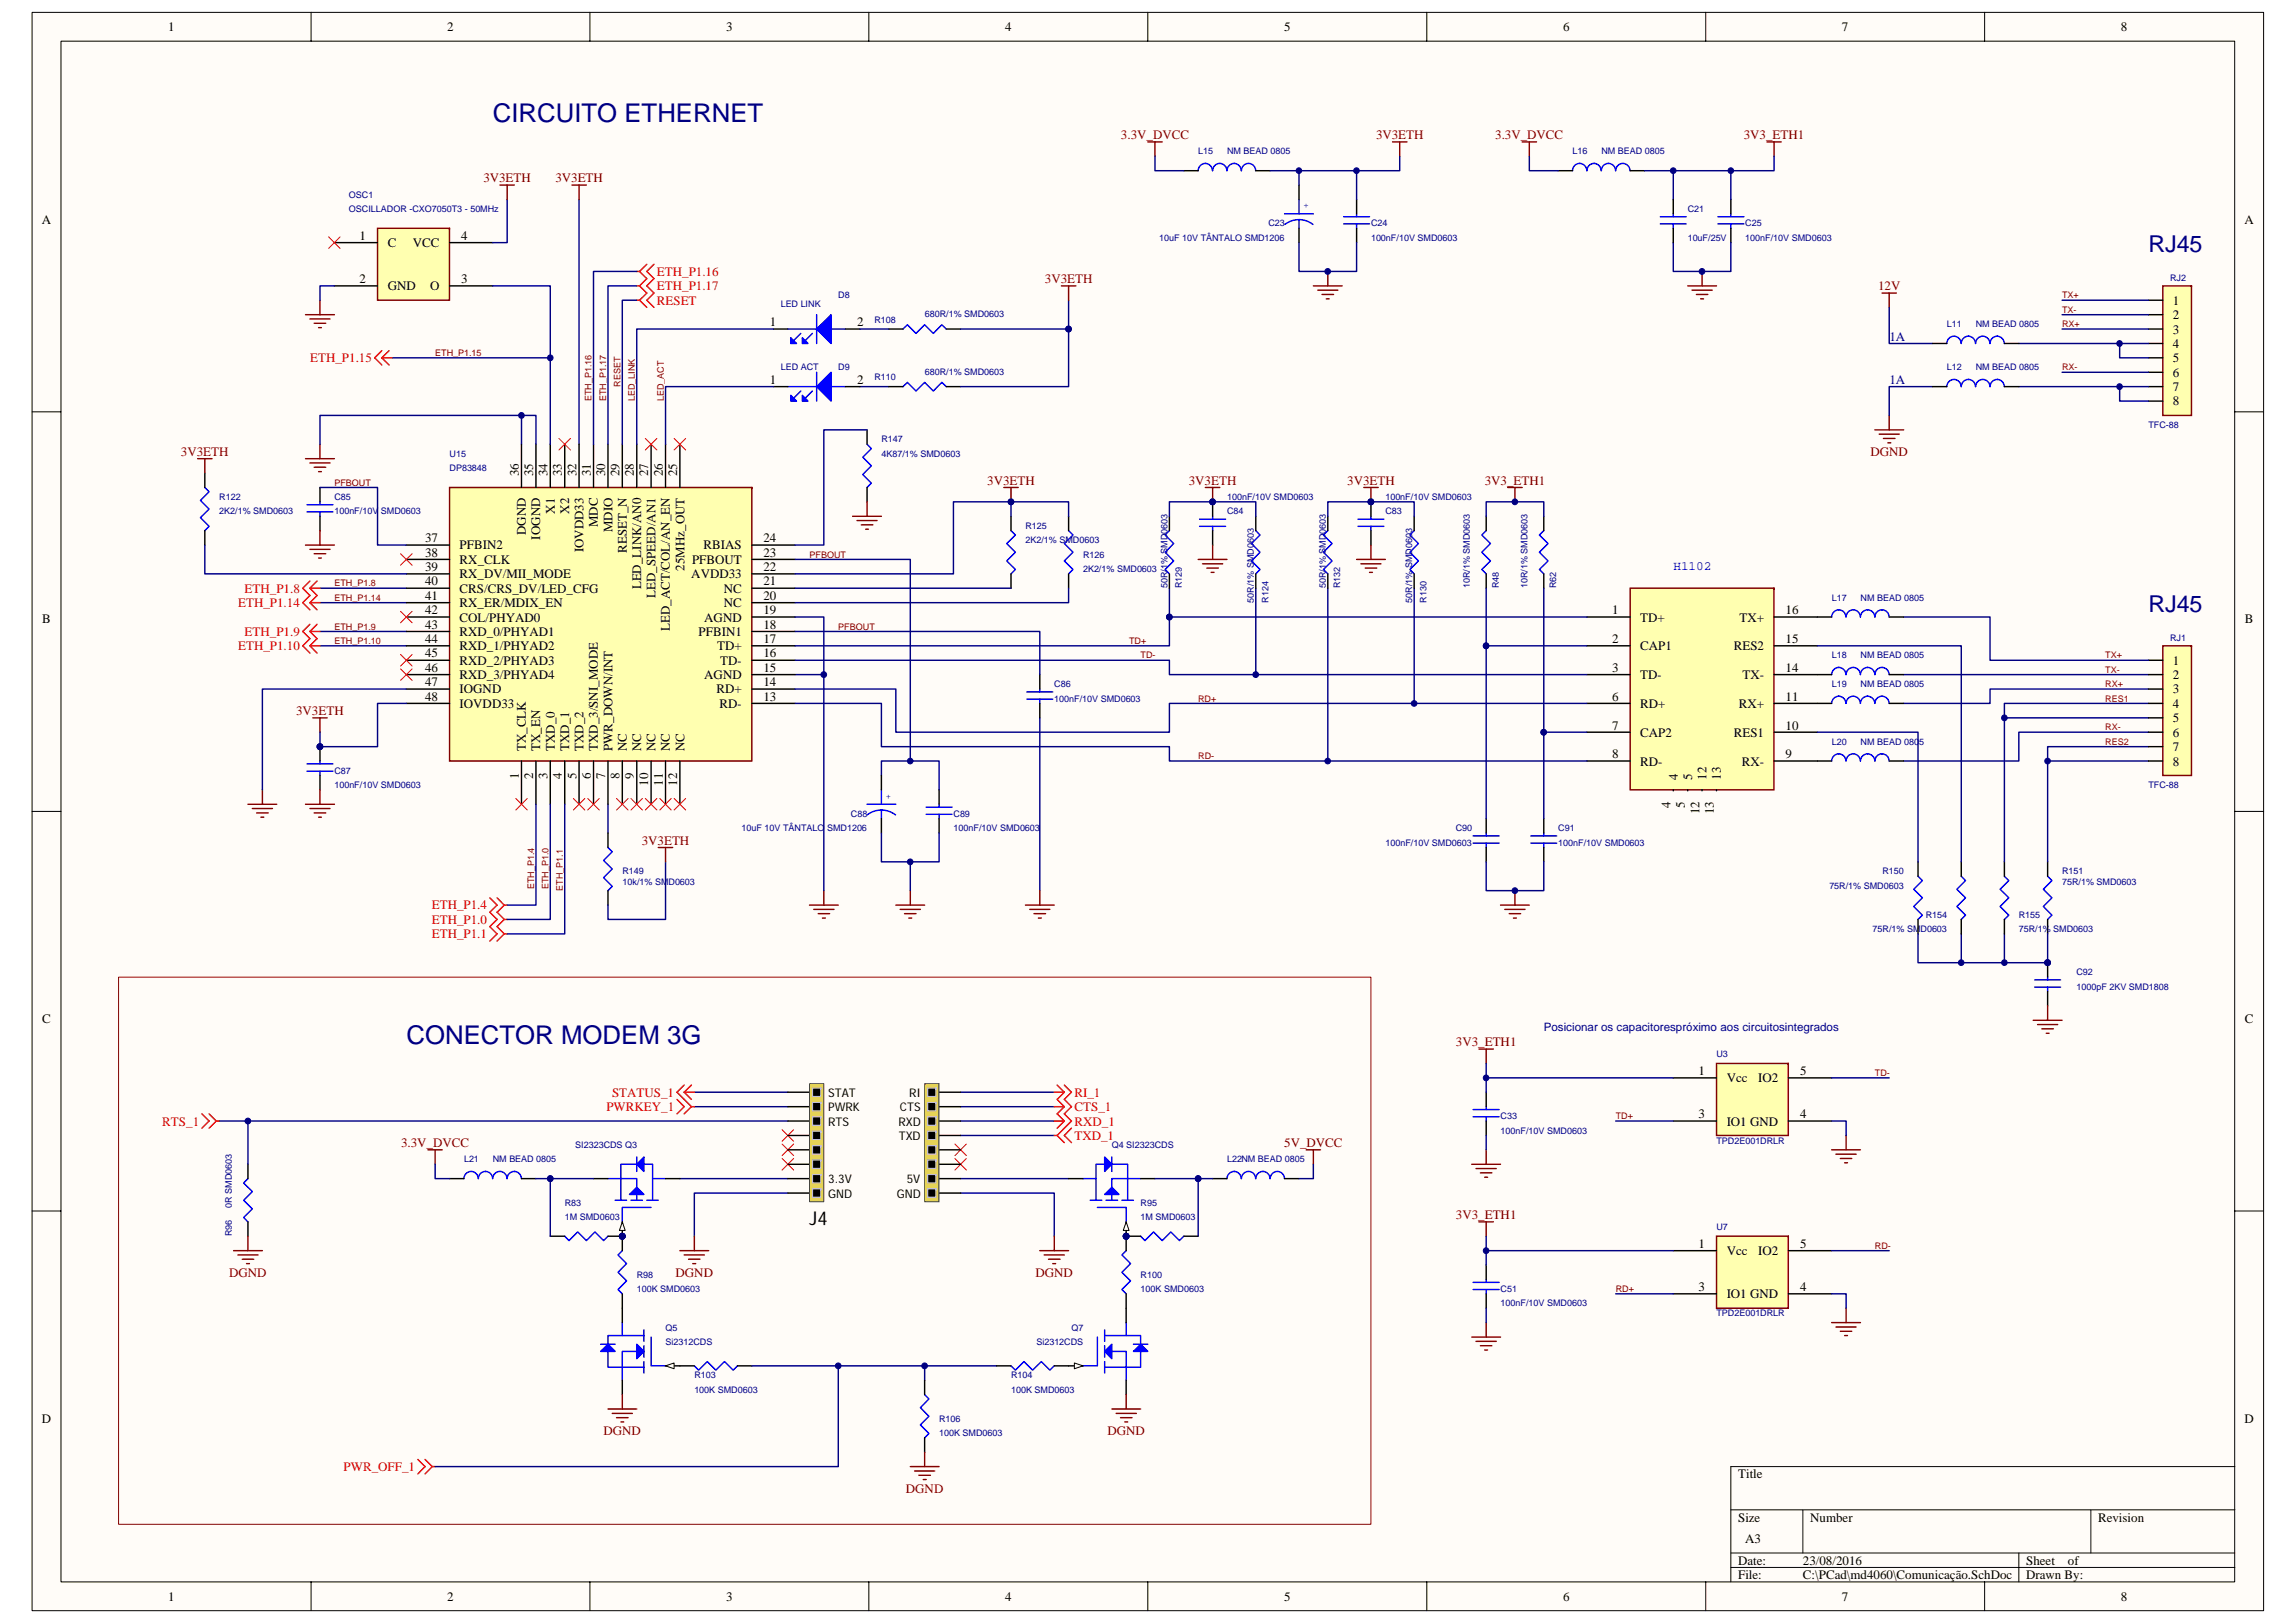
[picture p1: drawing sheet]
<svg xmlns="http://www.w3.org/2000/svg" width="420mm" height="297mm" viewBox="0 0 420 297" stroke-linecap="round" stroke-linejoin="round" font-family="sans-serif">
<defs><g id="words">
<g font-size="4.7" fill="#000080">
<text x="90.2" y="22.3">CIRCUITO ETHERNET</text>
<text x="74.4" y="191">CONECTOR MODEM 3G</text>
</g>
<g font-size="4.3" fill="#000080">
<text x="393.3" y="46.2">RJ45</text>
<text x="393.3" y="112">RJ45</text>
</g>
<text font-size="3.5" x="148.2" y="224.2">J4</text>
<g font-size="2.4">
<text x="30.8" y="5.7">1</text>
<text x="81.9" y="5.7">2</text>
<text x="133" y="5.7">3</text>
<text x="184" y="5.7">4</text>
<text x="235.1" y="5.7">5</text>
<text x="286.2" y="5.7">6</text>
<text x="337.2" y="5.7">7</text>
<text x="388.3" y="5.7">8</text>
<text x="7.7" y="40.9">A</text>
<text x="410.9" y="40.9">A</text>
<text x="65.8" y="43.9">1</text>
<text x="71" y="45.2">C</text>
<text x="75.6" y="45.2">VCC</text>
<text x="84.4" y="43.9">4</text>
<text x="65.8" y="51.8">2</text>
<text x="71" y="53.1">GND</text>
<text x="78.7" y="53.1">O</text>
<text x="84.4" y="51.8">3</text>
<text x="141" y="59.7">1</text>
<text x="156.9" y="59.7">2</text>
<text x="397.8" y="55.8">1</text>
<text x="397.8" y="58.4">2</text>
<text x="397.8" y="61">3</text>
<text x="397.8" y="63.7">4</text>
<text x="141" y="70.3">1</text>
<text x="156.9" y="70.3">2</text>
<text x="397.8" y="66.3">5</text>
<text x="397.8" y="68.9">6</text>
<text x="397.8" y="71.6">7</text>
<text x="397.8" y="74.2">8</text>
<text x="95" y="87.1" transform="rotate(-90 95 87.1)">36</text>
<text x="97.6" y="87.1" transform="rotate(-90 97.6 87.1)">35</text>
<text x="100.3" y="87.1" transform="rotate(-90 100.3 87.1)">34</text>
<text x="102.9" y="87.1" transform="rotate(-90 102.9 87.1)">33</text>
<text x="105.5" y="87.1" transform="rotate(-90 105.5 87.1)">32</text>
<text x="108.2" y="87.1" transform="rotate(-90 108.2 87.1)">31</text>
<text x="110.8" y="87.1" transform="rotate(-90 110.8 87.1)">30</text>
<text x="113.4" y="87.1" transform="rotate(-90 113.4 87.1)">29</text>
<text x="116.1" y="87.1" transform="rotate(-90 116.1 87.1)">28</text>
<text x="118.7" y="87.1" transform="rotate(-90 118.7 87.1)">27</text>
<text x="121.3" y="87.1" transform="rotate(-90 121.3 87.1)">26</text>
<text x="124" y="87.1" transform="rotate(-90 124 87.1)">25</text>
<text x="101.6" y="94" transform="rotate(-90 101.6 94)">X1</text>
<text x="104.2" y="94" transform="rotate(-90 104.2 94)">X2</text>
<text x="77.8" y="99.3">37</text>
<text x="77.8" y="101.9">38</text>
<text x="84.1" y="100.6">PFBIN2</text>
<text x="96.3" y="97.9" transform="rotate(-90 96.3 97.9)">DGND</text>
<text x="98.9" y="98.7" transform="rotate(-90 98.9 98.7)">IOGND</text>
<text x="106.8" y="101.1" transform="rotate(-90 106.8 101.1)">IOVDD33</text>
<text x="109.5" y="96.5" transform="rotate(-90 109.5 96.5)">MDC</text>
<text x="112.1" y="97.4" transform="rotate(-90 112.1 97.4)">MDIO</text>
<text x="114.7" y="101.2" transform="rotate(-90 114.7 101.2)">RESET_N</text>
<text x="128.8" y="100.6">RBIAS</text>
<text x="139.8" y="99.3">24</text>
<text x="139.8" y="101.9">23</text>
<text x="77.8" y="104.5">39</text>
<text x="77.8" y="107.1">40</text>
<text x="84.1" y="103.2">RX_CLK</text>
<text x="84.1" y="105.8">RX_DV/MII_MODE</text>
<text x="117.4" y="107.9" transform="rotate(-90 117.4 107.9)">LED_LINK/AN0</text>
<text x="125.3" y="104.4" transform="rotate(-90 125.3 104.4)">25MHz_OUT</text>
<text x="126.6" y="105.8">AVDD33</text>
<text x="126.7" y="103.2">PFBOUT</text>
<text x="139.8" y="104.5">22</text>
<text x="139.8" y="107.1">21</text>
<text x="77.8" y="109.8">41</text>
<text x="77.8" y="112.4">42</text>
<text x="84.1" y="108.5">CRS/CRS_DV/LED_CFG</text>
<text x="84.1" y="111.1">RX_ER/MDIX_EN</text>
<text x="84.1" y="113.7">COL/PHYAD0</text>
<text x="120" y="109.5" transform="rotate(-90 120 109.5)">LED_SPEED/AN1</text>
<text x="128.9" y="113.7">AGND</text>
<text x="132.5" y="111.1">NC</text>
<text x="132.5" y="108.5">NC</text>
<text x="139.8" y="109.8">20</text>
<text x="139.8" y="112.4">19</text>
<text x="295.1" y="112.4">1</text>
<text x="300.3" y="113.7">TD+</text>
<text x="318.4" y="113.7">TX+</text>
<text x="326.9" y="112.4">16</text>
<text x="7.7" y="114.1">B</text>
<text x="77.8" y="115.1">43</text>
<text x="77.8" y="117.7">44</text>
<text x="84.1" y="116.4">RXD_0/PHYAD1</text>
<text x="84.1" y="119">RXD_1/PHYAD2</text>
<text x="122.6" y="115.5" transform="rotate(-90 122.6 115.5)">LED_ACT/COL/AN_EN</text>
<text x="127.9" y="116.4">PFBIN1</text>
<text x="131.3" y="119">TD+</text>
<text x="139.8" y="117.7">17</text>
<text x="139.8" y="115.1">18</text>
<text x="295.1" y="117.7">2</text>
<text x="300.3" y="119">CAP1</text>
<text x="317.4" y="119">RES2</text>
<text x="326.9" y="117.7">15</text>
<text x="411" y="114.1">B</text>
<text x="77.8" y="120.3">45</text>
<text x="77.8" y="123">46</text>
<text x="77.8" y="125.6">47</text>
<text x="84.1" y="121.6">RXD_2/PHYAD3</text>
<text x="84.1" y="124.3">RXD_3/PHYAD4</text>
<text x="128.9" y="124.3">AGND</text>
<text x="131.9" y="121.6">TD-</text>
<text x="139.8" y="125.6">14</text>
<text x="139.8" y="123">15</text>
<text x="139.8" y="120.3">16</text>
<text x="295.1" y="123">3</text>
<text x="300.3" y="124.3">TD-</text>
<text x="319" y="124.3">TX-</text>
<text x="326.9" y="123">14</text>
<text x="397.8" y="121.6">1</text>
<text x="397.8" y="124.3">2</text>
<text x="77.8" y="128.2">48</text>
<text x="84.1" y="126.9">IOGND</text>
<text x="84.1" y="129.6">IOVDD33</text>
<text x="131.2" y="126.9">RD+</text>
<text x="131.7" y="129.6">RD-</text>
<text x="139.8" y="128.2">13</text>
<text x="295.1" y="128.2">6</text>
<text x="300.3" y="129.6">RD+</text>
<text x="318.3" y="129.6">RX+</text>
<text x="326.9" y="128.2">11</text>
<text x="397.8" y="126.9">3</text>
<text x="397.8" y="129.6">4</text>
<text x="96.3" y="137.5" transform="rotate(-90 96.3 137.5)">TX_CLK</text>
<text x="98.9" y="137.5" transform="rotate(-90 98.9 137.5)">TX_EN</text>
<text x="101.6" y="137.5" transform="rotate(-90 101.6 137.5)">TXD_0</text>
<text x="104.2" y="137.5" transform="rotate(-90 104.2 137.5)">TXD_1</text>
<text x="106.8" y="137.5" transform="rotate(-90 106.8 137.5)">TXD_2</text>
<text x="109.5" y="137.5" transform="rotate(-90 109.5 137.5)">TXD_3/SNI_MODE</text>
<text x="112.1" y="137.5" transform="rotate(-90 112.1 137.5)">PWR_DOWN/INT</text>
<text x="114.7" y="137.5" transform="rotate(-90 114.7 137.5)">NC</text>
<text x="117.4" y="137.5" transform="rotate(-90 117.4 137.5)">NC</text>
<text x="120" y="137.5" transform="rotate(-90 120 137.5)">NC</text>
<text x="122.6" y="137.5" transform="rotate(-90 122.6 137.5)">NC</text>
<text x="125.3" y="137.5" transform="rotate(-90 125.3 137.5)">NC</text>
<text x="295.1" y="133.5">7</text>
<text x="300.3" y="134.8">CAP2</text>
<text x="317.4" y="134.8">RES1</text>
<text x="326.9" y="133.5">10</text>
<text x="397.8" y="132.2">5</text>
<text x="397.8" y="134.8">6</text>
<text x="397.8" y="137.5">7</text>
<text x="95" y="142.6" transform="rotate(-90 95 142.6)">1</text>
<text x="97.6" y="142.6" transform="rotate(-90 97.6 142.6)">2</text>
<text x="100.3" y="142.6" transform="rotate(-90 100.3 142.6)">3</text>
<text x="102.9" y="142.6" transform="rotate(-90 102.9 142.6)">4</text>
<text x="105.5" y="142.6" transform="rotate(-90 105.5 142.6)">5</text>
<text x="108.2" y="142.6" transform="rotate(-90 108.2 142.6)">6</text>
<text x="110.8" y="142.6" transform="rotate(-90 110.8 142.6)">7</text>
<text x="113.4" y="142.6" transform="rotate(-90 113.4 142.6)">8</text>
<text x="116.1" y="142.6" transform="rotate(-90 116.1 142.6)">9</text>
<text x="118.7" y="143.8" transform="rotate(-90 118.7 143.8)">10</text>
<text x="121.3" y="143.8" transform="rotate(-90 121.3 143.8)">11</text>
<text x="124" y="143.8" transform="rotate(-90 124 143.8)">12</text>
<text x="295.1" y="138.8">8</text>
<text x="300.3" y="140.1">RD-</text>
<text x="307.2" y="142.7" transform="rotate(-90 307.2 142.7)">4</text>
<text x="309.8" y="142.7" transform="rotate(-90 309.8 142.7)">5</text>
<text x="312.4" y="142.7" transform="rotate(-90 312.4 142.7)">12</text>
<text x="315.1" y="142.7" transform="rotate(-90 315.1 142.7)">13</text>
<text x="318.9" y="140.1">RX-</text>
<text x="326.9" y="138.8">9</text>
<text x="397.8" y="140.1">8</text>
<text x="305.8" y="147.9" transform="rotate(-90 305.8 147.9)">4</text>
<text x="308.5" y="147.9" transform="rotate(-90 308.5 147.9)">5</text>
<text x="311.1" y="149.1" transform="rotate(-90 311.1 149.1)">12</text>
<text x="313.7" y="149.1" transform="rotate(-90 313.7 149.1)">13</text>
<text x="7.7" y="187.2">C</text>
<text x="411" y="187.2">C</text>
<text x="311" y="196.8">1</text>
<text x="329.6" y="196.8">5</text>
<text x="316.1" y="198.1">Vcc</text>
<text x="321.9" y="198.1">IO2</text>
<text x="311" y="204.7">3</text>
<text x="316.1" y="206">IO1 GND</text>
<text x="329.6" y="204.7">4</text>
<text x="311" y="228.4">1</text>
<text x="316.1" y="229.7">Vcc</text>
<text x="321.9" y="229.7">IO2</text>
<text x="329.6" y="228.4">5</text>
<text x="311" y="236.3">3</text>
<text x="316.1" y="237.6">IO1 GND</text>
<text x="329.6" y="236.3">4</text>
<text x="7.7" y="260.4">D</text>
<text x="410.9" y="260.4">D</text>
<text x="318.2" y="270.6">Title</text>
<text x="318.2" y="278.5">Size</text>
<text x="331.4" y="278.5">Number</text>
<text x="384.1" y="278.5">Revision</text>
<text x="318.2" y="286.4">Date:</text>
<text x="319.5" y="282.4">A3</text>
<text x="330.1" y="286.4">23/08/2016</text>
<text x="370.9" y="286.4">Sheet</text>
<text x="378.6" y="286.4">of</text>
<text x="30.8" y="292.9">1</text>
<text x="81.9" y="292.9">2</text>
<text x="133" y="292.9">3</text>
<text x="184" y="292.9">4</text>
<text x="235.1" y="292.9">5</text>
<text x="286.2" y="292.9">6</text>
<text x="318.2" y="289">File:</text>
<text x="330.1" y="289">C:\PCad\md4060\Comunicação.SchDoc</text>
<text x="337.2" y="292.9">7</text>
<text x="370.9" y="289">Drawn By:</text>
<text x="388.3" y="292.9">8</text>
</g>
<g font-size="2.4" fill="#800000">
<text x="205.2" y="25.5">3.3V_DVCC</text>
<text x="251.9" y="25.5">3V3ETH</text>
<text x="273.7" y="25.5">3.3V_DVCC</text>
<text x="319.2" y="25.5">3V3_ETH1</text>
<text x="88.5" y="33.4">3V3ETH</text>
<text x="101.7" y="33.4">3V3ETH</text>
<text x="191.3" y="51.8">3V3ETH</text>
<text x="343.8" y="53.1">12V</text>
<text x="33.1" y="83.4">3V3ETH</text>
<text x="342.4" y="83.4">DGND</text>
<text x="180.8" y="88.7">3V3ETH</text>
<text x="217.6" y="88.7">3V3ETH</text>
<text x="246.6" y="88.7">3V3ETH</text>
<text x="271.8" y="88.7">3V3_ETH1</text>
<text x="54.2" y="130.9">3V3ETH</text>
<text x="117.5" y="154.6">3V3ETH</text>
<text x="266.5" y="191.5">3V3_ETH1</text>
<text x="73.4" y="209.9">3.3V_DVCC</text>
<text x="235.1" y="209.9">5V_DVCC</text>
<text x="266.5" y="223.1">3V3_ETH1</text>
<text x="42" y="233.7">DGND</text>
<text x="123.7" y="233.7">DGND</text>
<text x="189.6" y="233.7">DGND</text>
<text x="110.5" y="262.7">DGND</text>
<text x="202.7" y="262.7">DGND</text>
<text x="165.9" y="273.2">DGND</text>
</g>
<g font-size="2.4" fill="#f00">
<text x="120.3" y="53.1">ETH_P1.17</text>
<text x="120.3" y="50.5">ETH_P1.16</text>
<text x="120.3" y="55.8">RESET</text>
<text x="56.8" y="66.3">ETH_P1.15</text>
<text x="43.6" y="111.1">ETH_P1.14</text>
<text x="44.8" y="108.5">ETH_P1.8</text>
<text x="43.6" y="119">ETH_P1.10</text>
<text x="44.8" y="116.4">ETH_P1.9</text>
<text x="79" y="166.5">ETH_P1.4</text>
<text x="79" y="169.1">ETH_P1.0</text>
<text x="79" y="171.7">ETH_P1.1</text>
<text x="111" y="203.3">PWRKEY_1</text>
<text x="112" y="200.7">STATUS_1</text>
<text x="196.7" y="200.7">RI_1</text>
<text x="196.7" y="203.3">CTS_1</text>
<text x="29.7" y="206">RTS_1</text>
<text x="196.7" y="208.6">TXD_1</text>
<text x="196.7" y="206">RXD_1</text>
<text x="62.9" y="269.2">PWR_OFF_1</text>
</g>
<g font-size="2.4" fill="#000080">
<text x="345.9" y="62.4">1A</text>
<text x="345.9" y="70.3">1A</text>
</g>
<text font-size="2.3" fill="#00f" x="306.4" y="104.3">H1102</text>
<g font-size="2.2">
<text x="151.6" y="200.8">STAT</text>
<text x="151.6" y="203.4">PWRK</text>
<text x="164.7" y="203.4">CTS</text>
<text x="166.4" y="200.8">RI</text>
<text x="151.6" y="206.1">RTS</text>
<text x="164.5" y="206.1">RXD</text>
<text x="164.5" y="208.7">TXD</text>
<text x="151.6" y="216.6">3.3V</text>
<text x="151.6" y="219.2">GND</text>
<text x="164.2" y="219.2">GND</text>
<text x="166" y="216.6">5V</text>
</g>
<text font-size="2.1" fill="#000080" x="282.6" y="188.7">Posicionar os capacitorespróximo aos circuitosintegrados</text>
<g font-size="1.7" fill="#000080">
<text x="219.4" y="28.3">L15</text>
<text x="224.7" y="28.3">NM BEAD 0805</text>
<text x="287.9" y="28.3">L16</text>
<text x="293.2" y="28.3">NM BEAD 0805</text>
<text x="63.9" y="36.2">OSC1</text>
<text x="63.9" y="38.8">OSCILLADOR -CXO7050T3 - 50MHz</text>
<text x="232.2" y="41.4">C23</text>
<text x="251" y="41.4">C24</text>
<text x="309" y="38.8">C21</text>
<text x="319.5" y="41.4">C25</text>
<text x="212.2" y="44.1">10uF 10V TÂNTALO SMD1206</text>
<text x="251" y="44.1">100nF/10V SMD0603</text>
<text x="309" y="44.1">10uF/25V</text>
<text x="319.5" y="44.1">100nF/10V SMD0603</text>
<text x="397.3" y="51.5">RJ2</text>
<text x="142.9" y="56.2">LED LINK</text>
<text x="153.5" y="54.6">D8</text>
<text x="160.1" y="59.1">R108</text>
<text x="169.3" y="58">680R/1% SMD0603</text>
<text x="356.4" y="59.9">L11</text>
<text x="361.7" y="59.9">NM BEAD 0805</text>
<text x="142.9" y="67.8">LED ACT</text>
<text x="153.5" y="67.8">D9</text>
<text x="160.1" y="69.6">R110</text>
<text x="169.3" y="68.6">680R/1% SMD0603</text>
<text x="356.4" y="67.8">L12</text>
<text x="361.7" y="67.8">NM BEAD 0805</text>
<text x="82.3" y="83.6">U15</text>
<text x="161.4" y="81">R147</text>
<text x="161.4" y="83.6">4K87/1% SMD0603</text>
<text x="393.3" y="78.3">TFC-88</text>
<text x="82.3" y="86.2">DP83848</text>
<text x="40.1" y="91.5">R122</text>
<text x="40.1" y="94.1">2K2/1% SMD0603</text>
<text x="61.2" y="91.5">C85</text>
<text x="61.2" y="94.1">100nF/10V SMD0603</text>
<text x="224.7" y="94.1">C84</text>
<text x="224.7" y="91.5">100nF/10V SMD0603</text>
<text x="253.6" y="94.1">C83</text>
<text x="253.6" y="91.5">100nF/10V SMD0603</text>
<text x="187.7" y="96.8">R125</text>
<text x="187.7" y="99.4">2K2/1% SMD0603</text>
<text x="198.3" y="102">R126</text>
<text x="198.3" y="104.7">2K2/1% SMD0603</text>
<text x="213.8" y="107.7" transform="rotate(-90 213.8 107.7)">50R/1% SMD0603</text>
<text x="216.4" y="107.7" transform="rotate(-90 216.4 107.7)">R129</text>
<text x="242.7" y="107.7" transform="rotate(-90 242.7 107.7)">50R/1% SMD0603</text>
<text x="245.4" y="107.7" transform="rotate(-90 245.4 107.7)">R132</text>
<text x="269.1" y="107.7" transform="rotate(-90 269.1 107.7)">10R/1% SMD0603</text>
<text x="274.4" y="107.7" transform="rotate(-90 274.4 107.7)">R48</text>
<text x="279.6" y="107.7" transform="rotate(-90 279.6 107.7)">10R/1% SMD0603</text>
<text x="284.9" y="107.7" transform="rotate(-90 284.9 107.7)">R62</text>
<text x="229.6" y="110.3" transform="rotate(-90 229.6 110.3)">50R/1% SMD0603</text>
<text x="232.2" y="110.3" transform="rotate(-90 232.2 110.3)">R124</text>
<text x="258.6" y="110.3" transform="rotate(-90 258.6 110.3)">50R/1% SMD0603</text>
<text x="261.2" y="110.3" transform="rotate(-90 261.2 110.3)">R130</text>
<text x="335.4" y="110">L17</text>
<text x="340.6" y="110">NM BEAD 0805</text>
<text x="397.3" y="117.3">RJ1</text>
<text x="193" y="125.8">C86</text>
<text x="335.4" y="120.5">L18</text>
<text x="335.4" y="125.8">L19</text>
<text x="340.6" y="120.5">NM BEAD 0805</text>
<text x="340.6" y="125.8">NM BEAD 0805</text>
<text x="193" y="128.4">100nF/10V SMD0603</text>
<text x="335.4" y="136.3">L20</text>
<text x="340.6" y="136.3">NM BEAD 0805</text>
<text x="61.2" y="141.6">C87</text>
<text x="61.2" y="144.2">100nF/10V SMD0603</text>
<text x="155.8" y="149.5">C88</text>
<text x="174.6" y="149.5">C89</text>
<text x="393.3" y="144.2">TFC-88</text>
<text x="135.8" y="152.1">10uF 10V TÂNTALO SMD1206</text>
<text x="174.6" y="152.1">100nF/10V SMD0603</text>
<text x="253.7" y="154.7">100nF/10V SMD0603</text>
<text x="266.5" y="152.1">C90</text>
<text x="285.3" y="152.1">C91</text>
<text x="285.3" y="154.7">100nF/10V SMD0603</text>
<text x="114" y="160">R149</text>
<text x="114" y="161.9">10k/1% SMD0603</text>
<text x="344.6" y="160">R150</text>
<text x="377.5" y="160">R151</text>
<text x="377.5" y="161.9">75R/1% SMD0603</text>
<text x="334.9" y="162.7">75R/1% SMD0603</text>
<text x="352.6" y="167.9">R154</text>
<text x="369.6" y="167.9">R155</text>
<text x="342.8" y="170.6">75R/1% SMD0603</text>
<text x="369.6" y="170.6">75R/1% SMD0603</text>
<text x="380.1" y="178.5">C92</text>
<text x="380.1" y="181.1">1000pF 2KV SMD1808</text>
<text x="314.3" y="193.5">U3</text>
<text x="274.7" y="204.8">C33</text>
<text x="274.7" y="207.5">100nF/10V SMD0603</text>
<text x="314.3" y="209.3">TPD2E001DRLR</text>
<text x="85" y="212.7">L21</text>
<text x="90.2" y="212.7">NM BEAD 0805</text>
<text x="105.3" y="210.1">SI2323CDS Q3</text>
<text x="203.5" y="210.1">Q4 SI2323CDS</text>
<text x="224.7" y="212.7">L22NM BEAD 0805</text>
<text x="42.4" y="221" transform="rotate(-90 42.4 221)">0R SMD0603</text>
<text x="103.4" y="220.6">R83</text>
<text x="208.8" y="220.6">R95</text>
<text x="42.4" y="226.3" transform="rotate(-90 42.4 226.3)">R96</text>
<text x="103.4" y="223.3">1M SMD0603</text>
<text x="208.8" y="223.3">1M SMD0603</text>
<text x="314.3" y="225.1">U7</text>
<text x="116.6" y="233.8">R98</text>
<text x="208.8" y="233.8">R100</text>
<text x="116.6" y="236.5">100K SMD0603</text>
<text x="208.8" y="236.5">100K SMD0603</text>
<text x="274.7" y="236.5">C51</text>
<text x="274.7" y="239.1">100nF/10V SMD0603</text>
<text x="121.8" y="243.6">Q5</text>
<text x="196.2" y="243.6">Q7</text>
<text x="314.3" y="240.9">TPD2E001DRLR</text>
<text x="121.8" y="246.2">Si2312CDS</text>
<text x="189.7" y="246.2">Si2312CDS</text>
<text x="127.1" y="252.3">R103</text>
<text x="127.1" y="254.9">100K SMD0603</text>
<text x="185.1" y="252.3">R104</text>
<text x="185.1" y="254.9">100K SMD0603</text>
<text x="171.9" y="260.2">R106</text>
<text x="171.9" y="262.8">100K SMD0603</text>
</g>
<g font-size="1.7" fill="#800000">
<text x="377.5" y="57.3">TX-</text>
<text x="377.5" y="59.9">RX+</text>
<text x="377.5" y="54.6">TX+</text>
<text x="79.7" y="65.2">ETH_P1.15</text>
<text x="113.6" y="70.8" transform="rotate(-90 113.6 70.8)">RESET</text>
<text x="377.5" y="67.8">RX-</text>
<text x="108.3" y="73.4" transform="rotate(-90 108.3 73.4)">ETH_P1.16</text>
<text x="110.9" y="73.4" transform="rotate(-90 110.9 73.4)">ETH_P1.17</text>
<text x="116.2" y="73.4" transform="rotate(-90 116.2 73.4)">LED_LINK</text>
<text x="121.5" y="73.4" transform="rotate(-90 121.5 73.4)">LED_ACT</text>
<text x="61.2" y="88.9">PFBOUT</text>
<text x="61.2" y="107.3">ETH_P1.8</text>
<text x="148.2" y="102">PFBOUT</text>
<text x="61.2" y="110">ETH_P1.14</text>
<text x="61.2" y="117.9">ETH_P1.10</text>
<text x="61.2" y="115.2">ETH_P1.9</text>
<text x="153.5" y="115.2">PFBOUT</text>
<text x="206.7" y="117.9">TD+</text>
<text x="208.8" y="120.5">TD-</text>
<text x="385.4" y="125.8">RX+</text>
<text x="385.4" y="123.1">TX-</text>
<text x="385.4" y="120.5">TX+</text>
<text x="219.4" y="128.4">RD+</text>
<text x="385.4" y="128.4">RES1</text>
<text x="385.4" y="136.3">RES2</text>
<text x="385.4" y="133.7">RX-</text>
<text x="219.4" y="138.9">RD-</text>
<text x="97.8" y="162.8" transform="rotate(-90 97.8 162.8)">ETH_P1.4</text>
<text x="100.4" y="162.8" transform="rotate(-90 100.4 162.8)">ETH_P1.0</text>
<text x="103" y="163" transform="rotate(-90 103 163)">ETH_P1.1</text>
<text x="343.2" y="196.9">TD-</text>
<text x="295.8" y="204.8">TD+</text>
<text x="343.2" y="228.6">RD-</text>
<text x="295.8" y="236.5">RD+</text>
</g>
<g font-size="1.6" fill="#00f">
<text x="238.6" y="38.1">+</text>
<text x="162.2" y="146.2">+</text>
</g>
</g></defs>
<path d="M5.9 2.3h408.5v292.5h-408.5z" fill="#fffcf8"/>
<path d="M5.9 2.3h408.5v292.5h-408.5z" fill="none" stroke="#000" stroke-width=".18"/>
<path d="M11.2 7.6h397.9v281.9h-397.9z" fill="#fffcf8"/>
<g fill="none" stroke="#000" stroke-width=".18">
<path d="M11.2 7.5h397.9v282h-397.9zM56.9 2.2v5.3M108 2.2v5.3M159.1 2.2v5.3M210.1 2.2v5.3M261.2 2.2v5.3M312.3 2.2v5.3M363.3 2.2v5.3M5.9 75.4h5.2M409.1 75.4h5.3M5.9 148.5h5.2M409.1 148.5h5.3"/>
<path d="M5.9 221.6h5.2M409.1 221.6h5.3M316.9 276.3h92.2M330.1 276.3v7.9M382.8 276.3v7.9M409.1 268.4h-92.2v21.1M56.9 289.5v5.3M108 289.5v5.3M159.1 289.5v5.3M210.1 289.5v5.3M261.2 289.5v5.3M312.3 289.5v5.3"/>
<path d="M316.9 284.2h92.2M316.9 286.9h92.2M363.3 289.5v5.3M369.6 284.2v5.3"/>
</g>
<g fill="none" stroke="#000080" stroke-width=".26">
<path d="M106 36.5v44.8M71.8 65.5h28.9M95.5 76v5.3M58.6 118.2h15.8M58.6 110.3h15.8M58.6 107.7h15.8M58.6 115.6h15.8M214.1 107.7v5.2M229.9 107.7v15.8M243.1 107.7v31.6M258.9 107.7v21M145.6 123.5h5.2"/>
<path d="M190.4 131.4v31.6M348.5 123.5h44.8M367 131.4h26.3M374.9 139.3h18.4M111.3 147.2v5.3M359.1 170.9v5.3M367 170.9v5.3"/>
</g>
<g fill="#000080" stroke="#000080" stroke-width=".18">
<circle cx="374.9" cy="139.3" r=".52"/>
<circle cx="243.1" cy="139.3" r=".51"/>
<circle cx="366.9" cy="176.2" r=".52"/>
<circle cx="359" cy="176.2" r=".51"/>
<circle cx="214.1" cy="112.9" r=".52"/>
<circle cx="366.9" cy="131.4" r=".52"/>
<circle cx="258.9" cy="128.7" r=".52"/>
<circle cx="100.7" cy="65.5" r=".52"/>
<circle cx="229.9" cy="123.5" r=".52"/>
<circle cx="150.8" cy="123.5" r=".52"/>
<circle cx="95.5" cy="76" r=".52"/>
<circle cx="251" cy="91.8" r=".52"/>
<circle cx="222" cy="91.8" r=".52"/>
<circle cx="58.6" cy="136.7" r=".53"/>
</g>
<g fill="none" stroke="#00f" stroke-width=".26">
<path d="M37.5 89.2l.8 .8-1.6 1.6 1.6 1.6-1.6 1.5 1.6 1.6-.8 .8M56.2 93.7h4.7M56.2 92.4h4.7M58.6 91.8v.6M58.6 93.7v.8M185.1 97.1l.8 .8-1.6 1.6 1.6 1.6-1.6 1.6 1.6 1.5-.8 .8M195.6 97.1l.8 .8-1.6 1.6 1.6 1.6-1.6 1.6 1.6 1.5-.8 .8M214.1 97.1l-.8 .8 1.6 1.6-1.6 1.6 1.6 1.6-1.6 1.5 .8 .8M219.6 96.3h4.8M219.6 95h4.8M222 94.5v.5M222 96.3v.8"/>
<path d="M229.9 97.1l.8 .8-1.6 1.6 1.6 1.6-1.6 1.6 1.6 1.5-.8 .8M243.1 97.1l-.8 .8 1.6 1.6-1.6 1.6 1.6 1.6-1.6 1.5 .8 .8M248.6 96.3h4.8M248.6 95h4.8M251 94.5v.5M251 96.3v.8M258.9 97.1l-.8 .8 1.6 1.6-1.6 1.6 1.6 1.6-1.6 1.5 .8 .8M56.2 139.8h4.7M58.6 139.3v.5M188 128h4.7M188 126.6h4.7M190.4 126.1v.5"/>
<path d="M190.4 128v.7M56.2 141.1h4.7M58.6 141.1v.8M111.3 155.1l.8 .8-1.6 1.6 1.6 1.5-1.6 1.6 1.6 1.6-.8 .8M269.7 154.3h4.8M269.7 153h4.8M272.1 152.5v.5M272.1 154.3v.8M280.3 154.3h4.7M280.3 153h4.7M282.6 152.5v.5M282.6 154.3v.8"/>
</g>
<g fill="none" stroke="#000" stroke-width=".26">
<path d="M37.5 86.6v2.6M37.5 97.1v2.7M58.6 89.2v2.6M58.6 94.5v2.6M185.1 94.5v2.6M195.6 94.5v2.6M214.1 94.5v2.6M222 91.8v2.7M222 97.1v2.7M229.9 94.5v2.6M243.1 94.5v2.6M251 91.8v2.7"/>
<path d="M251 97.1v2.7M258.9 94.5v2.6M185.1 105v2.7M195.6 105v2.7M214.1 105v2.7M229.9 105v2.7M243.1 105v2.7M258.9 105v2.7M58.6 136.7v2.6M190.4 123.5v2.6M190.4 128.7v2.7M58.6 141.9v2.6"/>
<path d="M111.3 152.5v2.6M272.1 149.8v2.7M272.1 155.1v2.6M282.6 149.8v2.7M282.6 155.1v2.6M111.3 163v2.7"/>
</g>
<path d="M69.1 41.8v13.1h13.2v-13.1z" fill-rule="evenodd" fill="#ffffb0" stroke="#800000" stroke-width=".26"/>
<path d="M61.2 44.4h7.9M61.2 52.3h7.9M82.3 44.4h7.9M82.3 52.3h7.9" fill="none" stroke="#000" stroke-width=".26"/>
<path d="M82.3 89.2v50.1h55.3v-50.1z" fill-rule="evenodd" fill="#ffffb0" stroke="#800000" stroke-width=".26"/>
<g fill="none" stroke="#000" stroke-width=".26">
<path d="M158.7 78.7v2.6M74.4 99.8h7.9M95.5 81.3v7.9M98.1 81.3v7.9M100.7 81.3v7.9M103.4 81.3v7.9M106 81.3v7.9M108.7 81.3v7.9M111.3 81.3v7.9M113.9 81.3v7.9M116.6 81.3v7.9M119.2 81.3v7.9"/>
<path d="M121.8 81.3v7.9M124.5 81.3v7.9M137.7 99.8h7.9M158.7 89.2v2.6M74.4 118.2h7.9M74.4 115.6h7.9M74.4 112.9h7.9M74.4 110.3h7.9M74.4 107.7h7.9M74.4 105h7.9M74.4 102.4h7.9M137.7 118.2h7.9"/>
<path d="M137.7 115.6h7.9M137.7 112.9h7.9M137.7 110.3h7.9M137.7 107.7h7.9M137.7 105h7.9M137.7 102.4h7.9M74.4 128.7h7.9M74.4 126.1h7.9M74.4 123.5h7.9M74.4 120.8h7.9M95.5 139.3v7.9M98.1 139.3v7.9"/>
<path d="M100.7 139.3v7.9M103.4 139.3v7.9M106 139.3v7.9M108.7 139.3v7.9M111.3 139.3v7.9M113.9 139.3v7.9M116.6 139.3v7.9M119.2 139.3v7.9M121.8 139.3v7.9M124.5 139.3v7.9M137.7 128.7h7.9M137.7 126.1h7.9"/>
<path d="M137.7 123.5h7.9M137.7 120.8h7.9M171.9 144.5v2.7M171.9 149.8v2.7"/>
</g>
<path d="M158.7 81.3l.8 .8-1.5 1.6 1.5 1.6-1.5 1.5 1.5 1.6-.8 .8M169.6 149h4.7M169.6 147.7h4.7M171.9 147.2v.5M171.9 149v.8" fill="none" stroke="#00f" stroke-width=".26"/>
<path d="M298.4 107.7v36.8h26.4v-36.8z" fill-rule="evenodd" fill="#ffffb0" stroke="#800000" stroke-width=".26"/>
<g fill="none" stroke="#000" stroke-width=".26">
<path d="M290.5 118.2h7.9M290.5 112.9h7.9M324.8 118.2h7.9M324.8 112.9h7.9M290.5 139.3h7.9M290.5 134h7.9M290.5 128.7h7.9M290.5 123.5h7.9M324.8 139.3h7.9M324.8 134h7.9M324.8 128.7h7.9M324.8 123.5h7.9"/>
<path d="M306.3 144.5h.1M309 144.5h.1M311.6 144.5h.1M314.3 144.5h.1M351.1 157.7v2.7M359.1 157.7v2.7M367 157.7v2.7M374.9 157.7v2.7M351.1 168.3v2.6M359.1 168.3v2.6M367 168.3v2.6M374.9 168.3v2.6"/>
<path d="M374.9 176.2v2.6M374.9 181.5v2.6"/>
</g>
<path d="M351.1 160.4l.8 .8-1.5 1.6 1.5 1.5-1.5 1.6 1.5 1.6-.8 .8M359.1 160.4l.7 .8-1.5 1.6 1.5 1.5-1.5 1.6 1.5 1.6-.7 .8M367 160.4l.8 .8-1.6 1.6 1.6 1.5-1.6 1.6 1.6 1.6-.8 .8M372.5 179.3h4.7M374.9 160.4l.8 .8-1.6 1.6 1.6 1.5-1.6 1.6 1.6 1.6-.8 .8M374.9 178.8v.5M372.5 180.7h4.7M374.9 180.7v.8" fill="none" stroke="#00f" stroke-width=".26"/>
<g fill="#000080" stroke="#000080" stroke-width=".18">
<circle cx="374.9" cy="176.2" r=".52"/>
<circle cx="277.3" cy="163" r=".52"/>
<circle cx="214.1" cy="112.9" r=".52"/>
<circle cx="166.6" cy="139.3" r=".51"/>
<circle cx="185.1" cy="91.8" r=".52"/>
</g>
<g fill="none" stroke="#800000" stroke-width=".26">
<path d="M55.9 57.6h5.3M56.7 58.4h3.7M57.5 59.2h2.1M58.3 60h.5M58.6 54.9v2.7M222 99.8v2.6M251 99.8v2.6M219.4 102.4h5.2M220.1 103.2h3.7M220.9 104h2.1M221.7 104.8h.6M248.4 102.4h5.2"/>
<path d="M249.1 103.2h3.7M249.9 104h2.1M250.7 104.8h.6M45.4 147.2h5.3M46.2 148h3.7M47 148.8h2.1M47.8 149.6h.5M48 144.5v2.7M55.9 147.2h5.3M56.7 148h3.7M57.5 148.8h2.1M58.3 149.6h.5"/>
<path d="M58.6 144.5v2.7M148.2 165.7h5.3M149 166.4h3.7M149.8 167.2h2.1M150.6 168h.5M150.8 163v2.7M164 165.7h5.3M164.8 166.4h3.7M165.6 167.2h2.1M166.4 168h.5M166.7 163v2.7M187.7 165.7h5.3"/>
<path d="M188.5 166.4h3.7M189.3 167.2h2.1M190.1 168h.5M190.4 163v2.7M274.7 165.7h5.3M275.5 166.4h3.7M276.3 167.2h2.1M277.1 168h.5M277.4 163v2.7M372.2 186.7h5.3M373 187.5h3.7M373.8 188.3h2.1"/>
<path d="M374.6 189.1h.5M374.9 184.1v2.6"/>
</g>
<g fill="none" stroke="#000080" stroke-width=".26">
<path d="M92.8 36.5v7.9h-2.6M61.2 52.3h-2.6v2.6M90.2 52.3h10.5v29M185.1 91.8v2.7M195.6 94.5v-2.7h-21v13.2h-29M214.1 94.5v-2.7h15.8v2.7M243.1 94.5v-2.7h15.8v2.7M145.6 102.4h21.1v36.9M145.6 115.6h44.8v7.9M145.6 112.9h5.2v50.1M145.6 107.7h39.5M195.6 107.7v2.6h-50"/>
<path d="M290.5 112.9h-76.4v5.3h-68.5M332.7 118.2h26.4v39.5M145.6 126.1h18.4v7.9h50.1v-5.3h76.4M145.6 120.8h68.5v2.7h76.4M145.6 128.7h15.8v8h52.7v2.6h76.4M332.7 134h18.4v23.7M393.3 134h-23.7v5.3h-21.1M393.3 128.7h-26.3v29M393.3 136.7h-18.4v21M393.3 126.1h-29v2.6h-15.8M121.8 157.7v10.6h-10.5v-2.6M161.4 141.9v-2.6h10.5v5.2"/>
<path d="M272.1 157.7v5.3h10.5v-5.3"/>
</g>
<path d="M396 118.2v23.7h5.2v-23.7z" fill-rule="evenodd" fill="#ffffb0" stroke="#800000" stroke-width=".26"/>
<path d="M393.3 120.8h2.7M393.3 123.5h2.7M393.3 126.1h2.7M393.3 128.7h2.7M393.3 131.4h2.7M393.3 134h2.7M393.3 136.7h2.7M393.3 139.3h2.7" fill="none" stroke="#000" stroke-width=".26"/>
<path d="M157.4 70.8h5.3M348.5 112.9h15.8v7.9h29" fill="none" stroke="#000080" stroke-width=".26"/>
<path d="M149.5 70.8l2.7-2.7v5.3z" fill="#00f"/>
<path d="M149.5 70.8l2.7-2.7v5.3z" fill="none" stroke="#00f" stroke-width=".26"/>
<path d="M146.9 72.3l1 1.1h-1z" fill="#00f"/>
<path d="M146.9 72.3l1 1.1h-1z" fill="none" stroke="#00f" stroke-width=".26"/>
<path d="M144.8 72.3l1 1.1h-1z" fill="#00f"/>
<path d="M144.2 70.8h5.3M144.8 72.3l1 1.1h-1zM146.6 71.6l-1.3 1.3M148.7 71.6l-1.3 1.3M149.5 68.1v5.3M152.2 70.8h2.6" fill="none" stroke="#00f" stroke-width=".26"/>
<path d="M141.6 70.8h2.6M154.8 70.8h2.6" fill="none" stroke="#000" stroke-width=".26"/>
<path d="M149.5 60.2l2.7-2.6v5.3z" fill="#00f"/>
<path d="M149.5 60.2l2.7-2.6v5.3z" fill="none" stroke="#00f" stroke-width=".26"/>
<path d="M146.9 61.8l1 1.1h-1z" fill="#00f"/>
<path d="M146.9 61.8l1 1.1h-1z" fill="none" stroke="#00f" stroke-width=".26"/>
<path d="M144.8 61.8l1 1.1h-1z" fill="#00f"/>
<path d="M149.5 57.6v5.3M144.2 60.2h5.3M144.8 61.8l1 1.1h-1zM146.6 61l-1.3 1.3M148.7 61l-1.3 1.3M152.2 60.2h2.6M165.3 60.2l.8-.8 1.6 1.6 1.6-1.6 1.6 1.6 1.5-1.6 .8 .8M165.3 70.8l.8-.8 1.6 1.6 1.6-1.6 1.6 1.6 1.5-1.6 .8 .8M158.7 147.2h5.3M158.8 149.1l1.2-.6 1.4-.2 1.3 .2 1.2 .6M161.4 144.5v2.7M161.4 148.3v1.5" fill="none" stroke="#00f" stroke-width=".26"/>
<path d="M141.6 60.2h2.6M154.8 60.2h2.6M162.7 60.2h2.6M162.7 70.8h2.6M173.2 60.2h2.7M173.2 70.8h2.7M161.4 141.9v2.6M161.4 149.8v2.7" fill="none" stroke="#000" stroke-width=".26"/>
<path d="M195.6 54.9v5.3M141.6 60.2h-25v21.1M141.6 70.8h-19.8v10.5M157.4 60.2h5.3M175.9 60.2h19.7v10.6h-19.7M351.1 170.9v5.3h23.8v-5.3" fill="none" stroke="#000080" stroke-width=".26"/>
<g fill="#000080" stroke="#000080" stroke-width=".18">
<circle cx="195.6" cy="60.2" r=".52"/>
<circle cx="374.9" cy="176.2" r=".52"/>
</g>
<g fill="none" stroke="#f00" stroke-width=".18">
<path d="M60.2 43.3l2.1 2.2M62.3 43.3l-2.1 2.2M102.3 80.2l2.1 2.2M104.4 80.2l-2.1 2.2M118.1 80.2l2.2 2.2M120.3 80.2l-2.2 2.2M123.4 80.2l2.1 2.2M125.5 80.2l-2.1 2.2M73.3 101.3l2.1 2.1M73.3 111.9l2.1 2.1M73.3 119.8l2.1 2.1M75.4 101.3l-2.1 2.1"/>
<path d="M75.4 111.9l-2.1 2.1M75.4 119.8l-2.1 2.1M73.3 122.4l2.1 2.1M75.4 122.4l-2.1 2.1M94.4 146.1l2.1 2.2M96.5 146.1l-2.1 2.2M105 146.1l2.1 2.2M107.1 146.1l-2.1 2.2M107.6 146.1l2.1 2.2M109.7 146.1l-2.1 2.2M112.9 146.1l2.1 2.2M115 146.1l-2.1 2.2"/>
<path d="M115.5 146.1l2.1 2.2M117.6 146.1l-2.1 2.2M118.1 146.1l2.2 2.2M120.3 146.1l-2.2 2.2M120.8 146.1l2.1 2.2M122.9 146.1l-2.1 2.2M123.4 146.1l2.1 2.2M125.5 146.1l-2.1 2.2"/>
</g>
<path d="M396 52.3v23.7h5.2v-23.7z" fill-rule="evenodd" fill="#ffffb0" stroke="#800000" stroke-width=".26"/>
<g fill="none" stroke="#000" stroke-width=".26">
<path d="M393.3 54.9h2.7M393.3 57.6h2.7M353.8 62.9h2.6M353.8 70.8h2.6M367 62.9h2.6M367 70.8h2.6M393.3 60.2h2.7M393.3 62.9h2.7M393.3 65.5h2.7M393.3 68.1h2.7M393.3 70.8h2.7M393.3 73.4h2.7"/>
<path d="M144.2 199.9h4M171.9 199.9h4M144.2 202.5h4M144.2 205.2h4M144.2 207.8h4M144.2 210.4h4M144.2 213.1h4M144.2 215.7h4M144.2 218.4h4M171.9 202.5h4M171.9 205.2h4M171.9 207.8h4"/>
<path d="M171.9 210.4h4M171.9 213.1h4M171.9 215.7h4M171.9 218.4h4"/>
</g>
<g fill="none" stroke="#000080" stroke-width=".26">
<path d="M345.9 56.3v6.6h7.9M377.5 54.9h15.8M377.5 57.6h15.8M353.8 70.8h-7.9v5.2M369.6 62.9h23.7M369.6 70.8h23.7M377.5 60.2h15.8M377.5 68.1h15.8M388.1 62.9v2.6h5.2M388.1 70.8v2.6h5.2M127.1 199.9h17.1M175.9 199.9h17.1"/>
<path d="M40.1 205.2h104.1M124.5 215.7h19.7M127.1 202.5h17.1M144.2 218.4h-17.1v7.9M175.9 215.7h19.7M175.9 218.4h17.1v7.9M175.9 205.2h17.1M175.9 202.5h17.1M175.9 207.8h17.1"/>
</g>
<g fill="#000080" stroke="#000080" stroke-width=".18">
<circle cx="388" cy="62.9" r=".52"/>
<circle cx="388" cy="70.8" r=".52"/>
</g>
<path d="M344.6 53.6h2.6M345.9 53.6v2.7M343.2 78.7h5.3M344 79.5h3.7M345.9 76v2.7M344.8 80.2h2.1M345.6 81h.5M78.3 210.4h2.7M79.7 210.4v2.7" fill="none" stroke="#800000" stroke-width=".26"/>
<path d="M356.4 70.8a1.31 1.31 0 0 1 1.3-1.4 1.31 1.31 0 0 1 1.3 1.4 1.33 1.33 0 0 1 1.4-1.4 1.3 1.3 0 0 1 1.3 1.4 1.32 1.32 0 0 1 1.3-1.4 1.32 1.32 0 0 1 1.3 1.4 1.34 1.34 0 0 1 1.4-1.4h-.1a1.3 1.3 0 0 1 1.3 1.4M366.9 62.9a1.33 1.33 0 0 0-1.3-1.4h.1a1.34 1.34 0 0 0-1.4 1.4 1.32 1.32 0 0 0-1.3-1.4 1.32 1.32 0 0 0-1.3 1.4 1.33 1.33 0 0 0-1.3-1.4 1.33 1.33 0 0 0-1.4 1.4 1.31 1.31 0 0 0-1.3-1.4 1.31 1.31 0 0 0-1.3 1.4" fill="none" stroke="#00f" stroke-width=".26"/>
<path d="M21.7 178.8h229.3v100.2h-229.3z" fill="none" stroke="#800000" stroke-width=".18"/>
<path d="M143.2 206.8l2.1 2.1M143.2 209.4l2.1 2.1M143.2 212l2.1 2.1M145.3 206.8l-2.1 2.1M145.3 209.4l-2.1 2.1M145.3 212l-2.1 2.1M174.8 209.4l2.1 2.1M174.8 212l2.1 2.1M176.9 209.4l-2.1 2.1M176.9 212l-2.1 2.1" fill="none" stroke="#f00" stroke-width=".18"/>
<path d="M148.2 198.4h2.6v21.5h-2.6z" fill="#ffd900"/>
<path d="M148.2 198.3h2.6v21.6h-2.6z" fill="none" stroke="#443c3e" stroke-width=".18"/>
<g fill="#000" stroke="#c0c0c0" stroke-width=".26">
<path d="M148.7 199.1v1.6h1.6v-1.6z" fill-rule="evenodd"/>
<path d="M148.7 201.7v1.6h1.6v-1.6z" fill-rule="evenodd"/>
<path d="M148.7 204.4v1.6h1.6v-1.6z" fill-rule="evenodd"/>
<path d="M148.7 207v1.6h1.6v-1.6z" fill-rule="evenodd"/>
<path d="M148.7 209.7v1.5h1.6v-1.5z" fill-rule="evenodd"/>
<path d="M148.7 212.3v1.6h1.6v-1.6z" fill-rule="evenodd"/>
<path d="M148.7 214.9v1.6h1.6v-1.6z" fill-rule="evenodd"/>
<path d="M148.7 217.6v1.5h1.6v-1.5z" fill-rule="evenodd"/>
</g>
<path d="M169.3 198.4h2.6v21.5h-2.6z" fill="#ffd900"/>
<path d="M169.3 198.3h2.6v21.6h-2.6z" fill="none" stroke="#443c3e" stroke-width=".18"/>
<g fill="#000" stroke="#c0c0c0" stroke-width=".26">
<path d="M169.8 199.1v1.6h1.6v-1.6z" fill-rule="evenodd"/>
<path d="M169.8 201.7v1.6h1.6v-1.6z" fill-rule="evenodd"/>
<path d="M169.8 204.4v1.6h1.6v-1.6z" fill-rule="evenodd"/>
<path d="M169.8 207v1.6h1.6v-1.6z" fill-rule="evenodd"/>
<path d="M169.8 209.7v1.5h1.6v-1.5z" fill-rule="evenodd"/>
<path d="M169.8 212.3v1.6h1.6v-1.6z" fill-rule="evenodd"/>
<path d="M169.8 214.9v1.6h1.6v-1.6z" fill-rule="evenodd"/>
<path d="M169.8 217.6v1.5h1.6v-1.5z" fill-rule="evenodd"/>
</g>
<path d="M45.4 215.7l-.8 .8 1.6 1.6-1.6 1.6 1.6 1.6-1.6 1.5 .8 .8" fill="none" stroke="#00f" stroke-width=".26"/>
<path d="M45.4 213.1v2.6M45.4 223.6v2.7" fill="none" stroke="#000" stroke-width=".26"/>
<g fill="none" stroke="#000080" stroke-width=".26">
<path d="M116.6 52.3h-5.3v29M116.6 49.7h-7.9v31.6M116.6 54.9h-2.7v26.4M158.7 78.7h-7.9v21.1h-5.2M37.5 99.8v5.2h36.9M58.6 81.3v-5.3h39.5v5.3M58.6 89.2h10.5v10.6h5.3M290.5 118.2h-18.4v31.6M74.4 126.1h-26.4v18.4M290.5 134h-7.9v15.8M98.1 147.2v18.5h-5.3M100.7 147.2v21.1h-7.9"/>
<path d="M103.4 147.2v23.7h-10.6M161.4 152.5v5.2h10.5v-5.2M166.7 157.7v5.3M45.4 205.2v7.9"/>
</g>
<g fill="#000080" stroke="#000080" stroke-width=".18">
<circle cx="45.4" cy="205.2" r=".52"/>
<circle cx="166.6" cy="157.7" r=".52"/>
<circle cx="272.1" cy="118.2" r=".52"/>
<circle cx="282.6" cy="134" r=".51"/>
</g>
<g fill="none" stroke="#f00" stroke-width=".26">
<path d="M116.6 54.9h.5M116.6 52.3h.5M116.6 49.7h.5M117.1 54.9l1.3 1.4M117.1 52.3l1.3 1.3-1.3 1.3M117.1 49.7l1.3 1.3-1.3 1.3M118.4 48.4l-1.3 1.3M119.7 48.4l-1.3 1.3 1.3 1.3-1.3 1.3 1.3 1.3-1.3 1.3 1.3 1.4M69.9 65.5h1.9M69.9 64.2l-1.3 1.3 1.3 1.3M69.9 65.5l1.3 1.3M71.2 64.2l-1.3 1.3"/>
<path d="M56.7 114.3l-1.3 1.3 1.3 1.3-1.3 1.3 1.3 1.3M56.7 106.3l-1.3 1.4 1.3 1.3-1.3 1.3 1.3 1.3M56.7 118.2l1.3 1.3M56.7 115.6l1.3 1.3-1.3 1.3M56.7 110.3l1.3 1.3M56.7 107.7l1.3 1.3-1.3 1.3M56.7 118.2h1.9M56.7 115.6h1.9M56.7 110.3h1.9M56.7 107.7h1.9M58 114.3l-1.3 1.3M58 106.3l-1.3 1.4"/>
<path d="M89.7 164.3l1.3 1.4-1.3 1.3 1.3 1.3-1.3 1.3 1.3 1.3-1.3 1.3M91 164.3l1.3 1.4M92.3 165.7l-1.3 1.3 1.3 1.3M92.3 165.7h.5M92.3 168.3l-1.3 1.3 1.3 1.3M92.3 168.3h.5M92.3 170.9l-1.3 1.3M92.3 170.9h.5M125.3 198.6l-1.4 1.3 2.7 2.6M125.3 199.9l1.3 1.3M125.3 199.9h1.8M126.6 198.6l-1.3 1.3"/>
<path d="M193 199.9h1.8M193.5 198.6l1.3 1.3M194.8 198.6l1.4 1.3-1.4 1.3 1.4 1.3-1.4 1.4 1.4 1.3-2.7 2.6M194.8 199.9l-1.3 1.3 1.3 1.3M37 203.9l1.3 1.3-1.3 1.3M38.3 203.9l1.3 1.3M39.6 205.2h.5M39.6 205.2l-1.3 1.3M123.9 201.2l1.4 1.3-1.4 1.4M126.6 202.5l-1.3 1.4M126.6 202.5h.5M193 207.8h.5"/>
<path d="M193 205.2h1.8M193 202.5h1.8M193.5 207.8l1.3 1.3M194.8 205.2l-1.3 1.3M194.8 202.5l-1.3 1.4 1.3 1.3M196.2 206.5l-1.4 1.3 1.4 1.3"/>
</g>
<g fill="none" stroke="#800000" stroke-width=".26">
<path d="M55.9 99.8h5.3M55.9 83.9h5.3M56.7 84.7h3.7M57.5 85.5h2.1M58.3 86.3h.5M58.6 81.3v2.6M58.6 97.1v2.7M156.1 94.5h5.3M156.9 95.3h3.7M157.7 96.1h2.1M158.5 96.9h.5M158.7 91.8v2.7"/>
<path d="M56.7 100.5h3.7M57.5 101.3h2.1M58.3 102.1h.5"/>
</g>
<path d="M202.2 247.3l1.3-1.3v2.7z" fill="#00f"/>
<path d="M202.2 247.3l1.3-1.3v2.7z" fill="none" stroke="#00f" stroke-width=".26"/>
<path d="M207.5 247.3l1.3-1.3 1.3 1.3z" fill="#00f"/>
<path d="M200.9 244.7v5.3h-2.6M202.2 244.4h6.6v1.6M202.2 243.4v2.1M202.2 246.3v2.1M202.2 249.2v2.1M203.5 247.3h2.7v5.3M206.2 242.1v2.3M207.5 246h2.6M208.8 246l1.3 1.3h-2.6zM208.8 247.3v2.9h-6.6" fill="none" stroke="#00f" stroke-width=".26"/>
<path d="M206.2 239.4v2.7M195.6 250h2.7" fill="none" stroke="#000" stroke-width=".26"/>
<path d="M196.7 249.4l1.6 .6-1.6 .5z" fill="#fffcf8"/>
<path d="M196.7 249.4l1.6 .6-1.6 .5z" fill="none" stroke="#000" stroke-width=".18"/>
<path d="M206.2 236.8v2.6M208.8 226.3h-2.6v2.6M216.7 226.3h2.7M206.2 252.6v2.6" fill="none" stroke="#000" stroke-width=".26"/>
<path d="M206.2 228.9l-.8 .8 1.6 1.6-1.6 1.6 1.6 1.5-1.6 1.6 .8 .8M208.8 226.3l.8 .8 1.6-1.6 1.6 1.6 1.5-1.6 1.6 1.6 .8-.8" fill="none" stroke="#00f" stroke-width=".26"/>
<circle cx="206.2" cy="226.3" r=".52" fill="#000080" stroke="#000080" stroke-width=".18"/>
<path d="M239.1 210.4h2.7M240.4 210.4v2.7" fill="none" stroke="#800000" stroke-width=".26"/>
<path d="M202.2 218.6l1.3-1.3 1.4 1.3z" fill="#00f"/>
<path d="M202.2 218.6l1.3-1.3 1.4 1.3z" fill="none" stroke="#00f" stroke-width=".26"/>
<path d="M202.2 211.8l1.3 1.3-1.3 1.3z" fill="#00f"/>
<path d="M198.3 215.7h2.3M199.6 219.7h2.1M202.2 211.8l1.3 1.3-1.3 1.3zM202.2 213.1h-1.6v6.6M202.5 219.7h2.1M203.5 213.1h2.9v6.6M203.5 211.8v2.6M203.5 218.6v1.1M205.4 219.7h2.1M208.8 215.7h-5.3v1.6M200.9 221h5.3v2.6" fill="none" stroke="#00f" stroke-width=".26"/>
<path d="M195.6 215.7h2.7M206.2 223.6v2.7" fill="none" stroke="#000" stroke-width=".26"/>
<path d="M206.2 223.6l.5 1.6h-1.1z" fill="#fffcf8"/>
<path d="M206.2 223.6l.5 1.6h-1.1z" fill="none" stroke="#000" stroke-width=".18"/>
<g fill="#000080" stroke="#000080" stroke-width=".18">
<circle cx="206.2" cy="226.3" r=".52"/>
<circle cx="219.3" cy="215.7" r=".52"/>
</g>
<path d="M208.8 215.7h2.6" fill="none" stroke="#000" stroke-width=".26"/>
<path d="M211.4 215.7h8v10.6" fill="none" stroke="#000080" stroke-width=".26"/>
<path d="M116.6 246l1.3 1.3-1.3 1.4z" fill="#00f"/>
<path d="M116.6 246l1.3 1.3-1.3 1.4z" fill="none" stroke="#00f" stroke-width=".26"/>
<path d="M110 247.3l1.3-1.3 1.3 1.3z" fill="#00f"/>
<path d="M110 247.3l1.3-1.3 1.3 1.3zM110 246h2.6M111.3 247.3v2.9h6.6M113.9 242.1v2.3M116.6 247.3h-2.7v5.3M117.9 244.4h-6.6v1.6M117.9 243.4v2.1M117.9 246.3v2.1M117.9 249.2v2.1M119.2 244.7v5.3h2.6" fill="none" stroke="#00f" stroke-width=".26"/>
<path d="M113.9 239.4v2.7M121.8 250h2.7" fill="none" stroke="#000" stroke-width=".26"/>
<path d="M121.8 250l1.6-.6v1.1z" fill="#fffcf8"/>
<path d="M121.8 250l1.6-.6v1.1z" fill="none" stroke="#000" stroke-width=".18"/>
<path d="M100.7 226.3h2.7M111.3 226.3h2.6v2.6M113.9 236.8v2.6M113.9 252.6v2.6" fill="none" stroke="#000" stroke-width=".26"/>
<path d="M103.4 226.3l.8 .8 1.6-1.6 1.5 1.6 1.6-1.6 1.6 1.6 .8-.8M113.9 228.9l-.8 .8 1.6 1.6-1.6 1.6 1.6 1.5-1.6 1.6 .8 .8" fill="none" stroke="#00f" stroke-width=".26"/>
<circle cx="113.9" cy="226.3" r=".52" fill="#000080" stroke="#000080" stroke-width=".18"/>
<path d="M115.2 218.6l1.4-1.3 1.3 1.3z" fill="#00f"/>
<path d="M115.2 218.6l1.4-1.3 1.3 1.3z" fill="none" stroke="#00f" stroke-width=".26"/>
<path d="M117.9 211.8v2.6l-1.3-1.3z" fill="#00f"/>
<path d="M111.3 215.7h5.3v1.6M112.6 219.7h2.1M115.5 219.7h2.1M116.6 213.1h-2.9v6.6M116.6 211.8v2.6M116.6 218.6v1.1M117.9 211.8v2.6l-1.3-1.3zM117.9 213.1h1.6v6.6M118.4 219.7h2.1M119.5 215.7h2.3M119.2 221h-5.3v2.6" fill="none" stroke="#00f" stroke-width=".26"/>
<path d="M121.8 215.7h2.7M113.9 223.6v2.7" fill="none" stroke="#000" stroke-width=".26"/>
<path d="M113.9 223.6l.6 1.6h-1.1z" fill="#fffcf8"/>
<path d="M113.9 223.6l.6 1.6h-1.1z" fill="none" stroke="#000" stroke-width=".18"/>
<g fill="#000080" stroke="#000080" stroke-width=".18">
<circle cx="113.9" cy="226.3" r=".52"/>
<circle cx="100.7" cy="215.7" r=".52"/>
<circle cx="169.3" cy="250" r=".53"/>
<circle cx="153.5" cy="250" r=".53"/>
<circle cx="248.3" cy="31.2" r=".51"/>
<circle cx="237.8" cy="31.2" r=".51"/>
<circle cx="243.1" cy="49.7" r=".52"/>
<circle cx="222" cy="91.8" r=".52"/>
<circle cx="251" cy="91.8" r=".52"/>
<circle cx="185.1" cy="91.8" r=".52"/>
<circle cx="58.6" cy="136.7" r=".53"/>
<circle cx="219.3" cy="215.7" r=".52"/>
<circle cx="277.3" cy="91.8" r=".52"/>
<circle cx="282.6" cy="134" r=".51"/>
<circle cx="272.1" cy="118.2" r=".52"/>
</g>
<g fill="none" stroke="#000" stroke-width=".26">
<path d="M216.7 31.2h2.7M229.9 31.2h2.6M237.8 33.9v2.6M248.4 36.5v2.6M237.8 41.8v2.6M248.4 41.8v2.6M272.1 94.5v2.6M282.6 94.5v2.6M272.1 105v2.7M282.6 105v2.7M82.3 215.7h2.6M95.5 215.7h2.6"/>
<path d="M108.7 215.7h2.6M222 215.7h2.6M235.2 215.7h2.6M124.5 250h2.6M135 250h2.7M169.3 252.6v2.6M182.5 250h2.6M193 250h2.6M169.3 263.1v2.7"/>
</g>
<g fill="none" stroke="#000080" stroke-width=".26">
<path d="M211.4 28.6v2.6h5.3M237.8 31.2v2.7M248.4 31.2v5.3M256.3 28.6v2.6h-23.8M237.8 44.4v5.3h10.6v-5.3M272.1 94.5v-2.7h10.5v2.7M272.1 107.7v10.5M282.6 107.7v26.3M74.4 128.7h-5.3v8h-10.5v-2.7M79.7 213.1v2.6h2.6M98.1 215.7h2.6M108.7 215.7h-8v10.6"/>
<path d="M219.4 215.7h2.6M240.4 213.1v2.6h-2.6M137.7 250h44.8M153.5 250v18.4h-73.8M169.3 250v2.6"/>
</g>
<path d="M76.5 267.1l1.3 1.3-1.3 1.3M77.8 267.1l1.3 1.3M79.1 268.4l-1.3 1.3M79.1 268.4h.6" fill="none" stroke="#f00" stroke-width=".26"/>
<g fill="none" stroke="#00f" stroke-width=".26">
<path d="M222 31.2a1.32 1.32 0 0 0-1.3-1.3 1.32 1.32 0 0 0-1.3 1.3M224.6 31.2a1.3 1.3 0 0 0-1.3-1.3 1.3 1.3 0 0 0-1.3 1.3M227.2 31.2a1.32 1.32 0 0 0-1.3-1.3h.1a1.32 1.32 0 0 0-1.4 1.3M229.9 31.2a1.3 1.3 0 0 0-1.3-1.3 1.3 1.3 0 0 0-1.3 1.3M235.2 39.1h5.2M237.8 36.5v2.6M246 39.7h4.7M248.4 39.1v.6M235.2 41.1l1.2-.7 1.5-.2 1.3 .2 1.2 .7M237.8 40.2v1.6M246 41h4.7M248.4 41v.8"/>
<path d="M272.1 97.1l-.8 .8 1.6 1.6-1.6 1.6 1.6 1.6-1.6 1.5 .8 .8M282.6 97.1l-.8 .8 1.6 1.6-1.6 1.6 1.6 1.6-1.6 1.5 .8 .8M90.2 215.7a1.3 1.3 0 0 0-1.3-1.3 1.33 1.33 0 0 0-1.3 1.3 1.31 1.31 0 0 0-1.4-1.3 1.31 1.31 0 0 0-1.3 1.3M92.8 215.7a1.31 1.31 0 0 0-1.3-1.3 1.31 1.31 0 0 0-1.3 1.3M95.5 215.7a1.3 1.3 0 0 0-1.3-1.3 1.3 1.3 0 0 0-1.4 1.3M227.2 215.7a1.3 1.3 0 0 0-1.3-1.3h.1a1.32 1.32 0 0 0-1.4 1.3M232.5 215.7a1.3 1.3 0 0 0-1.3-1.3 1.35 1.35 0 0 0-1.3 1.3 1.3 1.3 0 0 0-1.3-1.3 1.3 1.3 0 0 0-1.3 1.3M235.2 215.7a1.3 1.3 0 0 0-1.4-1.3 1.3 1.3 0 0 0-1.3 1.3M127.1 250l.8 .8 1.6-1.6 1.6 1.6 1.5-1.6 1.6 1.6 .8-.8M169.3 255.2l.8 .8-1.6 1.6 1.6 1.6-1.6 1.6 1.6 1.6-.8 .7M185.1 250l.8 .8 1.6-1.6 1.5 1.6 1.6-1.6 1.6 1.6 .8-.8"/>
</g>
<g fill="none" stroke="#800000" stroke-width=".26">
<path d="M91.5 33.9h2.7M92.8 33.9v2.6M104.7 33.9h2.6M106 33.9v2.6M210.1 26h2.7M211.4 26v2.6M254.9 26h2.7M256.3 26v2.6M194.3 52.3h2.7M195.6 52.3v2.6M240.4 52.3h5.3M241.2 53.1h3.7"/>
<path d="M242 53.9h2.1M242.8 54.7h.5M243.1 49.7v2.6M36.2 83.9h2.6M37.5 83.9v2.7M183.8 89.2h2.6M185.1 89.2v2.6M220.7 89.2h2.6M222 89.2v2.6M249.7 89.2h2.6M251 89.2v2.6M276 89.2h2.7"/>
<path d="M277.4 89.2v2.6M57.3 131.4h2.6M58.6 131.4v2.6M120.5 155.1h2.7M121.8 155.1v2.6M42.8 228.9h5.2M43.5 229.7h3.8M44.4 230.5h2M45.1 231.3h.6M45.4 226.3v2.6M124.5 228.9h5.2M125.3 229.7h3.7"/>
<path d="M126.1 230.5h2.1M126.8 231.3h.6M127.1 226.3v2.6M190.4 228.9h5.2M191.2 229.7h3.6M191.9 230.5h2.2M192.7 231.3h.6M193 226.3v2.6M111.3 257.9h5.3M112.1 258.7h3.7M112.9 259.5h2.1M113.9 255.2v2.7"/>
<path d="M203.5 257.9h5.3M204.3 258.7h3.7M205.1 259.5h2.1M206.2 255.2v2.7M113.7 260.2h.5M166.7 268.4h5.2M167.4 269.2h3.7M168.2 270h2.1M169 270.8h.6M169.3 265.8v2.6M205.9 260.2h.5"/>
</g>
<path d="M314.3 194.6v13.2h13.1v-13.2z" fill-rule="evenodd" fill="#ffffb0" stroke="#800000" stroke-width=".26"/>
<path d="M306.3 197.3h8M327.4 197.3h7.9M306.3 205.2h8M327.4 205.2h7.9" fill="none" stroke="#000" stroke-width=".26"/>
<path d="M314.3 226.3v13.1h13.1v-13.1z" fill-rule="evenodd" fill="#ffffb0" stroke="#800000" stroke-width=".26"/>
<g fill="none" stroke="#000" stroke-width=".26">
<path d="M285.3 31.2h2.6M298.4 31.2h2.7M306.3 36.5v2.6M316.9 36.5v2.6M306.3 41.8v2.6M316.9 41.8v2.6M332.7 112.9h2.6M345.9 112.9h2.6M332.7 123.5h2.6M332.7 128.7h2.6M332.7 139.3h2.6M345.9 123.5h2.6"/>
<path d="M345.9 128.7h2.6M345.9 139.3h2.6M272.1 199.9v2.6M272.1 205.2v2.6M272.1 231.5v2.7M272.1 236.8v2.6M306.3 228.9h8M306.3 236.8h8M327.4 228.9h7.9M327.4 236.8h7.9"/>
</g>
<g fill="none" stroke="#000080" stroke-width=".26">
<path d="M280 28.6v2.6h5.3M306.3 31.2v5.3M316.9 31.2v5.3M324.8 28.6v2.6h-23.7M306.3 44.4v5.3h10.6v-5.3M272.1 194.6v5.3M272.1 197.3h34.2M335.3 197.3h10.6M272.1 207.8v2.6M295.8 205.2h10.5M335.3 205.2h2.7v2.6M272.1 226.3v5.2"/>
<path d="M272.1 239.4v2.7M272.1 228.9h34.2M295.8 236.8h10.5M335.3 236.8h2.7v2.6M335.3 228.9h10.6"/>
</g>
<g fill="none" stroke="#800000" stroke-width=".26">
<path d="M278.7 26h2.6M280 26v2.6M323.5 26h2.6M324.8 26v2.6M309 52.3h5.3M309.8 53.1h3.7M310.6 53.9h2.1M311.4 54.7h.5M311.6 49.7v2.6M270.8 192h2.6M272.1 192v2.6M269.4 213.1h5.3"/>
<path d="M270.2 213.9h3.7M271 214.7h2.1M271.8 215.5h.5M272.1 210.4v2.7M335.3 210.4h5.3M336.1 211.2h3.7M336.9 212h2.1M337.7 212.8h.5M338 207.8v2.6M270.8 223.6h2.6M272.1 223.6v2.7M338 239.4v2.7"/>
<path d="M269.4 244.7h5.3M270.2 245.5h3.7M271 246.3h2.1M271.8 247.1h.5M272.1 242.1v2.6M335.3 242.1h5.3M336.1 242.9h3.7M336.9 243.6h2.1M337.7 244.4h.5"/>
</g>
<g fill="none" stroke="#00f" stroke-width=".26">
<path d="M290.5 31.2a1.32 1.32 0 0 0-1.3-1.3 1.3 1.3 0 0 0-1.3 1.3M293.1 31.2a1.32 1.32 0 0 0-1.3-1.3h.1a1.32 1.32 0 0 0-1.4 1.3M295.8 31.2a1.32 1.32 0 0 0-1.3-1.3 1.3 1.3 0 0 0-1.3 1.3M298.4 31.2a1.31 1.31 0 0 0-1.3-1.3 1.31 1.31 0 0 0-1.3 1.3M304 39.7h4.7M306.3 39.1v.6M314.5 39.7h4.8M316.9 39.1v.6M304 41h4.7M306.3 41v.8M314.5 41h4.8M316.9 41v.8"/>
<path d="M335.3 112.9a1.32 1.32 0 0 1 1.4-1.3h-.1a1.3 1.3 0 0 1 1.3 1.3 1.32 1.32 0 0 1 1.4-1.3 1.32 1.32 0 0 1 1.3 1.3M340.6 112.9a1.32 1.32 0 0 1 1.3-1.3 1.32 1.32 0 0 1 1.3 1.3M343.2 112.9a1.3 1.3 0 0 1 1.4-1.3 1.3 1.3 0 0 1 1.3 1.3M335.3 123.5a1.32 1.32 0 0 1 1.4-1.3h-.1a1.32 1.32 0 0 1 1.3 1.3 1.32 1.32 0 0 1 1.4-1.3 1.32 1.32 0 0 1 1.3 1.3M335.3 128.7a1.32 1.32 0 0 1 1.4-1.3h-.1a1.32 1.32 0 0 1 1.3 1.3 1.32 1.32 0 0 1 1.4-1.3 1.32 1.32 0 0 1 1.3 1.3M335.3 139.3a1.32 1.32 0 0 1 1.4-1.3h-.1a1.32 1.32 0 0 1 1.3 1.3 1.32 1.32 0 0 1 1.4-1.3 1.32 1.32 0 0 1 1.3 1.3M340.6 123.5a1.32 1.32 0 0 1 1.3-1.3 1.34 1.34 0 0 1 1.3 1.3M340.6 128.7a1.32 1.32 0 0 1 1.3-1.3 1.34 1.34 0 0 1 1.3 1.3M340.6 139.3a1.32 1.32 0 0 1 1.3-1.3 1.34 1.34 0 0 1 1.3 1.3M343.2 123.5a1.3 1.3 0 0 1 1.4-1.3 1.32 1.32 0 0 1 1.3 1.3M343.2 128.7a1.3 1.3 0 0 1 1.4-1.3 1.32 1.32 0 0 1 1.3 1.3M343.2 139.3a1.3 1.3 0 0 1 1.4-1.3 1.32 1.32 0 0 1 1.3 1.3"/>
<path d="M269.7 204.4h4.8M269.7 203.1h4.8M272.1 202.5v.6M272.1 204.4v.8M269.7 236h4.8M269.7 234.7h4.8M272.1 234.2v.5M272.1 236v.8"/>
</g>
<g fill="#000080" stroke="#000080" stroke-width=".18">
<circle cx="316.9" cy="31.2" r=".52"/>
<circle cx="306.3" cy="31.2" r=".52"/>
<circle cx="311.6" cy="49.7" r=".52"/>
<circle cx="272.1" cy="228.9" r=".52"/>
<circle cx="272.1" cy="197.3" r=".52"/>
</g>
<use href="#words"/>
</svg>
